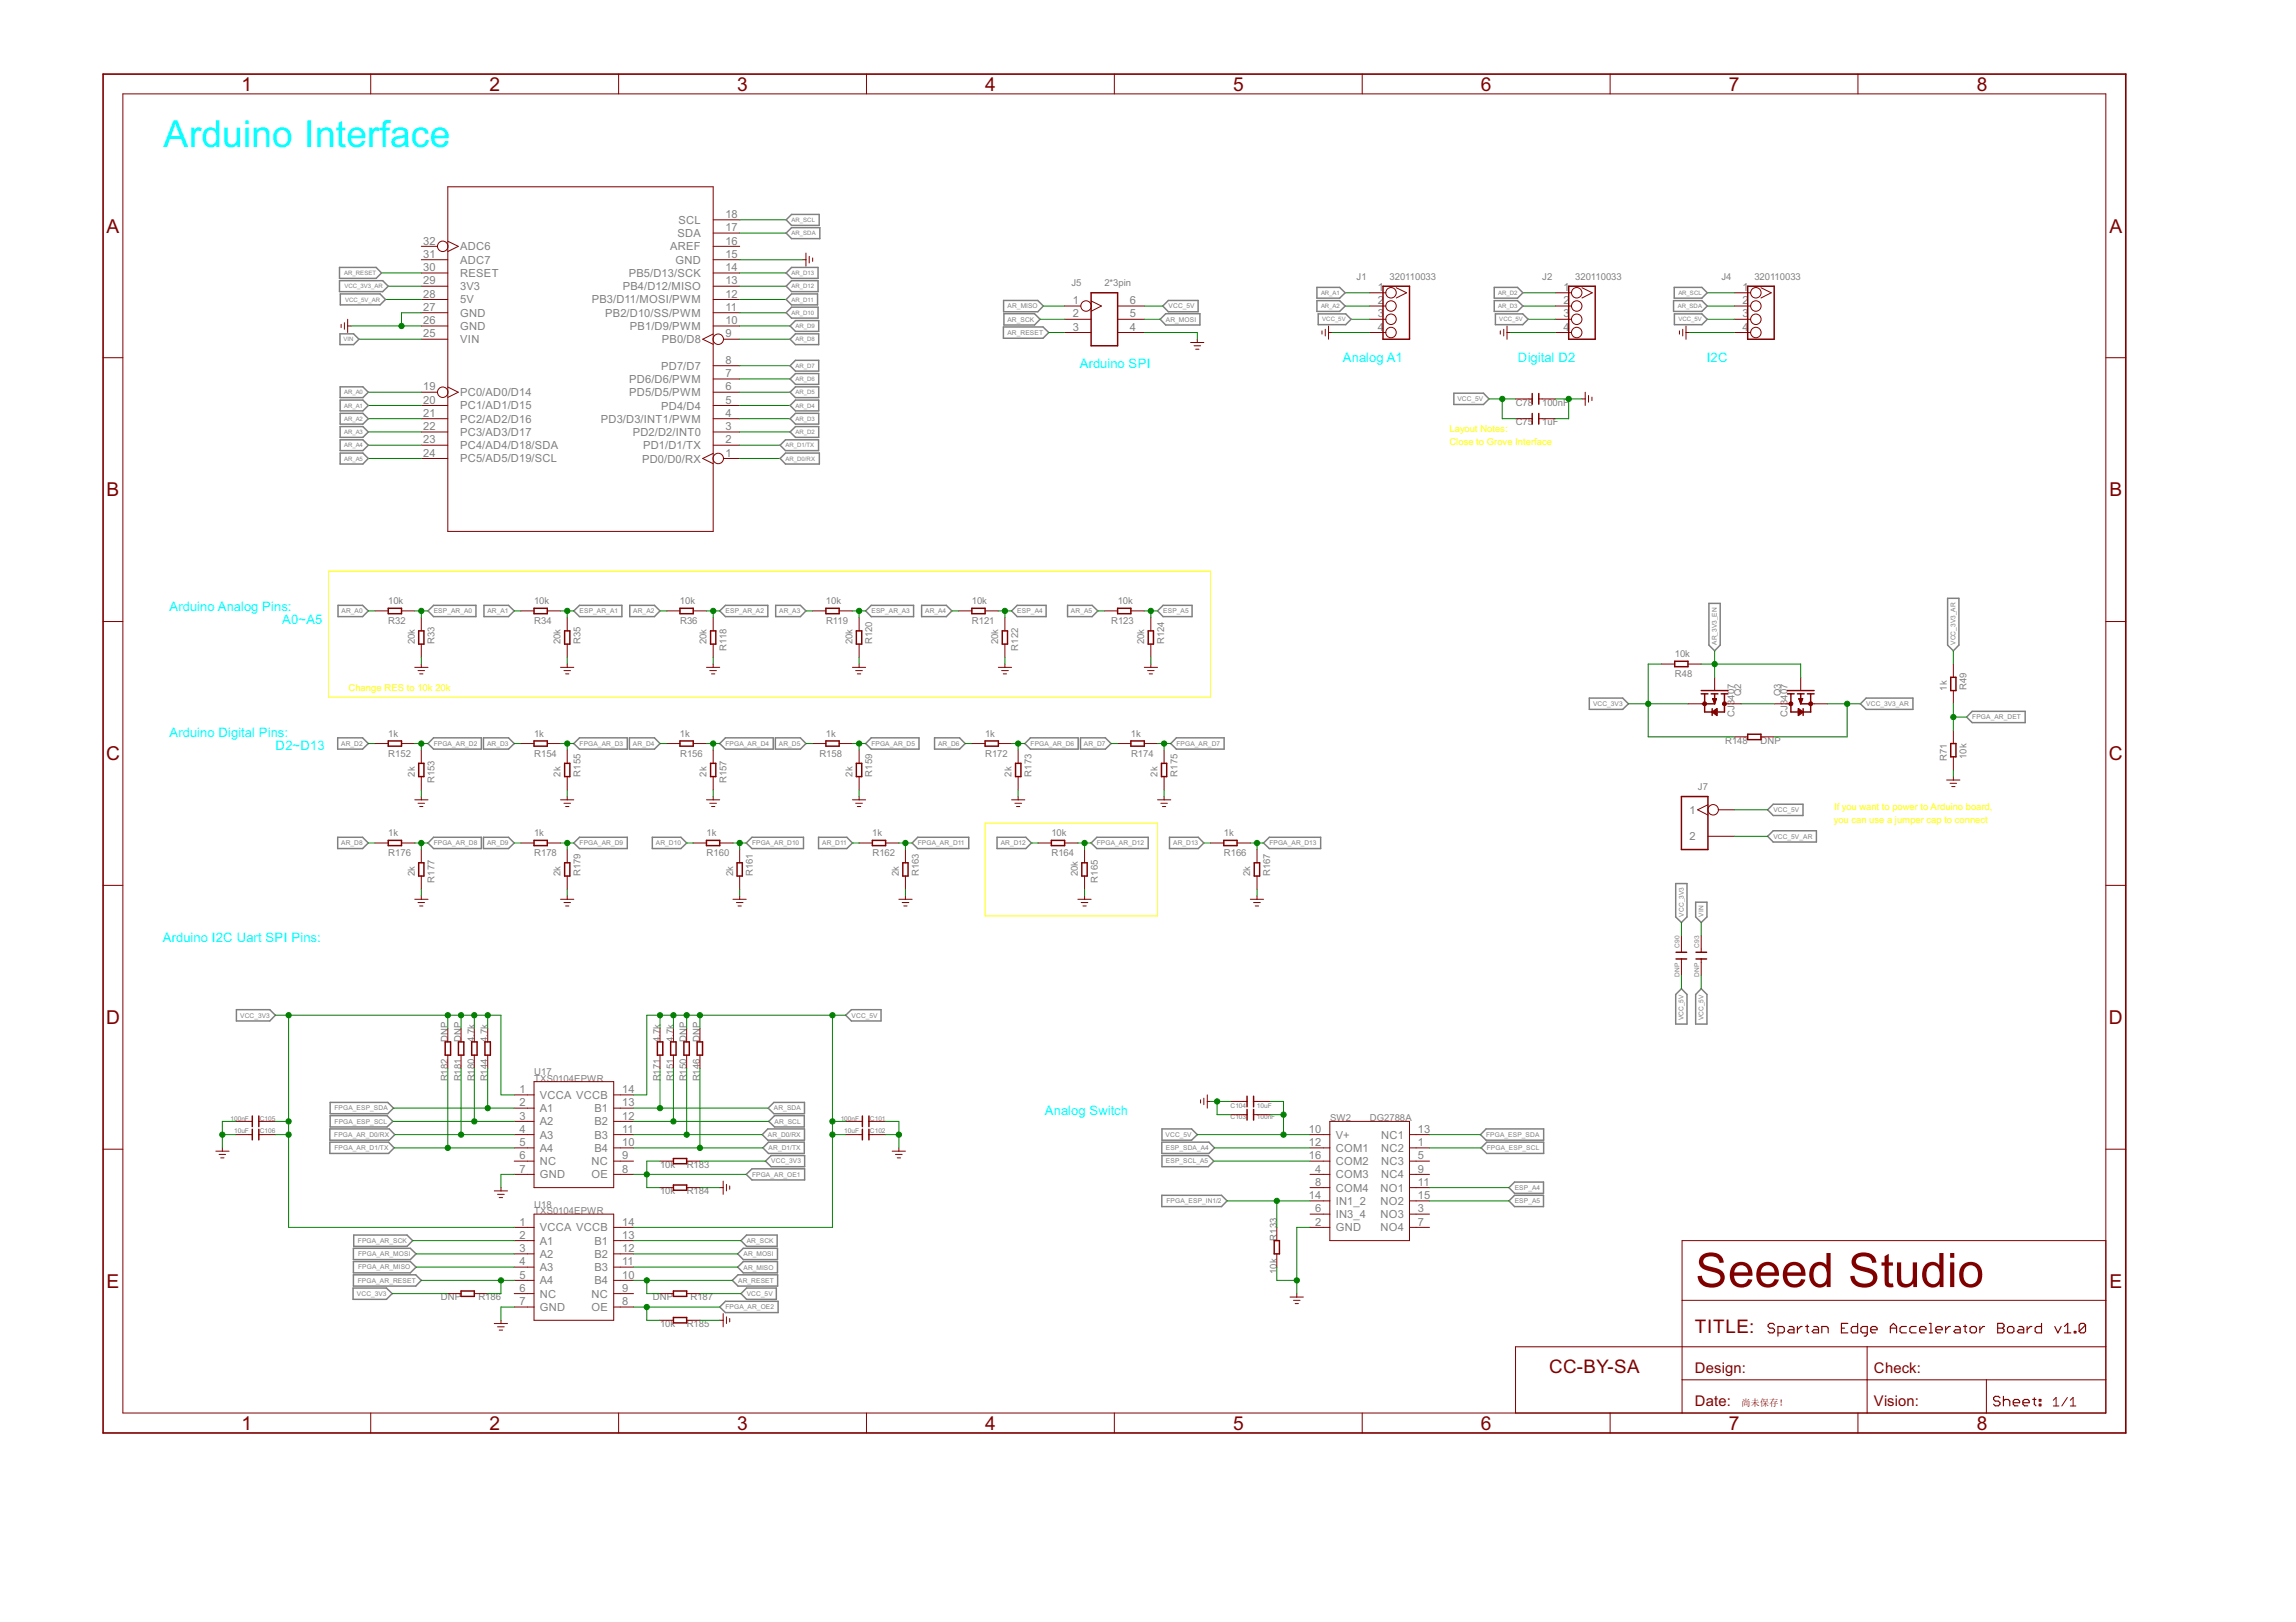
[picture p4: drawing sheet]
<svg xmlns="http://www.w3.org/2000/svg" width="297mm" height="210mm" viewBox="0 0 297 210" stroke-linecap="round" stroke-linejoin="round" font-family="sans-serif">
<defs><g id="words">
<text font-size="6.9" fill="#800000" x="219.4" y="166.6">Seeed Studio</text>
<text font-size="5.4" fill="#0ff" x="21.1" y="19">Arduino Interface</text>
<g font-size="2.8" fill="#800000">
<text x="31.3" y="11.7">1</text>
<text x="63.3" y="11.7">2</text>
<text x="95.4" y="11.7">3</text>
<text x="127.5" y="11.7">4</text>
<text x="159.5" y="11.7">5</text>
<text x="191.6" y="11.7">6</text>
<text x="223.7" y="11.7">7</text>
<text x="255.7" y="11.7">8</text>
<text x="13.8" y="30.1">A</text>
<text x="272.9" y="30.1">A</text>
<text x="13.8" y="64.2">B</text>
<text x="272.9" y="64.2">B</text>
<text x="13.7" y="98.4">C</text>
<text x="272.8" y="98.4">C</text>
<text x="13.7" y="132.5">D</text>
<text x="272.8" y="132.5">D</text>
<text x="13.8" y="166.7">E</text>
<text x="272.9" y="166.7">E</text>
<text x="31.3" y="185">1</text>
<text x="63.3" y="185">2</text>
<text x="95.4" y="185">3</text>
<text x="127.5" y="185">4</text>
<text x="159.5" y="185">5</text>
<text x="191.6" y="185">6</text>
<text x="223.7" y="185">7</text>
<text x="255.7" y="185">8</text>
</g>
<g font-size="2.7" fill="#800000">
<text x="219.3" y="172.6">TITLE:</text>
<text x="200.4" y="177.7">CC-BY-SA</text>
</g>
<g font-size="2.1" fill="#800000">
<text x="219.3" y="177.7">Design:</text>
<text x="242.4" y="177.7">Check:</text>
<text x="219.3" y="182">Date:</text>
<text x="242.4" y="182">Vision:</text>
</g>
<g font-size="1.9" fill="#0ff">
<text x="139.7" y="47.7">Arduino SPI</text>
<text x="173.7" y="46.8">Analog A1</text>
<text x="196.4" y="46.8">Digital D2</text>
<text x="220.8" y="46.8">I2C</text>
<text x="21.9" y="79.1">Arduino Analog Pins:</text>
<text x="36.5" y="80.8">A0~A5</text>
<text x="21.9" y="95.4">Arduino Digital Pins:</text>
<text x="35.7" y="97.1">D2~D13</text>
<text x="21.1" y="122">Arduino I2C Uart SPI Pins:</text>
<text x="135.2" y="144.3">Analog Switch</text>
</g>
<g font-size="1.6" fill="#808080">
<text x="87.8" y="29">SCL</text>
<text x="93.8" y="28.2">18</text>
<text x="93.8" y="29.9">17</text>
<text x="54.8" y="31.6">32</text>
<text x="54.8" y="33.4">31</text>
<text x="54.8" y="35.1">30</text>
<text x="59.5" y="32.4">ADC6</text>
<text x="59.5" y="34.1">ADC7</text>
<text x="59.5" y="35.8">RESET</text>
<text x="81.4" y="35.8">PB5/D13/SCK</text>
<text x="86.7" y="32.4">AREF</text>
<text x="87.4" y="34.1">GND</text>
<text x="87.6" y="30.7">SDA</text>
<text x="93.8" y="31.6">16</text>
<text x="93.8" y="33.4">15</text>
<text x="93.8" y="35.1">14</text>
<text x="54.8" y="36.8">29</text>
<text x="54.8" y="38.5">28</text>
<text x="54.8" y="41.9">26</text>
<text x="54.8" y="40.2">27</text>
<text x="59.5" y="37.5">3V3</text>
<text x="59.5" y="39.3">5V</text>
<text x="59.5" y="41">GND</text>
<text x="76.5" y="39.3">PB3/D11/MOSI/PWM</text>
<text x="78.3" y="41">PB2/D10/SS/PWM</text>
<text x="80.6" y="37.6">PB4/D12/MISO</text>
<text x="93.8" y="41.9">10</text>
<text x="93.8" y="40.2">11</text>
<text x="93.8" y="38.5">12</text>
<text x="93.8" y="36.8">13</text>
<text x="138.8" y="39.4">1</text>
<text x="138.8" y="41.1">2</text>
<text x="146.2" y="41.1">5</text>
<text x="146.2" y="39.4">6</text>
<text x="178.2" y="37.7">1</text>
<text x="178.2" y="39.4">2</text>
<text x="178.2" y="41.1">3</text>
<text x="202.3" y="37.7">1</text>
<text x="202.3" y="39.4">2</text>
<text x="202.3" y="41.1">3</text>
<text x="225.4" y="37.7">1</text>
<text x="225.4" y="39.4">2</text>
<text x="225.4" y="41.1">3</text>
<text x="54.8" y="43.7">25</text>
<text x="59.5" y="42.7">GND</text>
<text x="59.5" y="44.4">VIN</text>
<text x="81.5" y="42.7">PB1/D9/PWM</text>
<text x="85.5" y="47.8">PD7/D7</text>
<text x="85.6" y="44.4">PB0/D8</text>
<text x="93.8" y="43.7">9</text>
<text x="93.8" y="47.1">8</text>
<text x="138.8" y="42.8">3</text>
<text x="146.2" y="42.8">4</text>
<text x="178.2" y="42.8">4</text>
<text x="202.3" y="42.8">4</text>
<text x="225.4" y="42.8">4</text>
<text x="54.8" y="50.5">19</text>
<text x="54.8" y="52.2">20</text>
<text x="54.8" y="53.9">21</text>
<text x="59.5" y="51.3">PC0/AD0/D14</text>
<text x="59.5" y="53">PC1/AD1/D15</text>
<text x="81.4" y="51.3">PD5/D5/PWM</text>
<text x="81.4" y="49.6">PD6/D6/PWM</text>
<text x="85.5" y="53">PD4/D4</text>
<text x="93.8" y="53.9">4</text>
<text x="93.8" y="52.2">5</text>
<text x="93.8" y="50.5">6</text>
<text x="93.8" y="48.8">7</text>
<text x="54.8" y="55.7">22</text>
<text x="54.8" y="57.4">23</text>
<text x="54.8" y="59.1">24</text>
<text x="59.5" y="54.7">PC2/AD2/D16</text>
<text x="59.5" y="56.4">PC3/AD3/D17</text>
<text x="59.5" y="58.1">PC4/AD4/D18/SDA</text>
<text x="59.5" y="59.9">PC5/AD5/D19/SCL</text>
<text x="77.7" y="54.7">PD3/D3/INT1/PWM</text>
<text x="81.9" y="56.4">PD2/D2/INT0</text>
<text x="83.1" y="59.9">PD0/D0/RX</text>
<text x="83.2" y="58.1">PD1/D1/TX</text>
<text x="93.8" y="59.1">1</text>
<text x="93.8" y="57.4">2</text>
<text x="93.8" y="55.7">3</text>
<text x="218.6" y="105.3">1</text>
<text x="218.6" y="108.7">2</text>
<text x="67.2" y="141.4">1</text>
<text x="67.2" y="143.2">2</text>
<text x="69.8" y="142.2">VCCA VCCB</text>
<text x="69.8" y="143.9">A1</text>
<text x="76.9" y="143.9">B1</text>
<text x="80.5" y="143.2">13</text>
<text x="80.5" y="141.4">14</text>
<text x="67.2" y="144.9">3</text>
<text x="67.2" y="146.6">4</text>
<text x="67.2" y="148.3">5</text>
<text x="69.8" y="145.6">A2</text>
<text x="69.8" y="147.3">A3</text>
<text x="69.8" y="149.1">A4</text>
<text x="76.9" y="149.1">B4</text>
<text x="76.9" y="147.4">B3</text>
<text x="76.9" y="145.6">B2</text>
<text x="80.5" y="148.3">10</text>
<text x="80.5" y="146.6">11</text>
<text x="80.5" y="144.9">12</text>
<text x="169.3" y="146.6">10</text>
<text x="169.3" y="148.3">12</text>
<text x="172.8" y="147.3">V+</text>
<text x="172.8" y="149.1">COM1</text>
<text x="178.7" y="149.1">NC2</text>
<text x="178.7" y="147.4">NC1</text>
<text x="183.4" y="148.3">1</text>
<text x="183.4" y="146.6">13</text>
<text x="67.2" y="150">6</text>
<text x="67.2" y="151.7">7</text>
<text x="69.8" y="150.8">NC</text>
<text x="69.8" y="152.5">GND</text>
<text x="76.5" y="152.5">OE</text>
<text x="76.5" y="150.8">NC</text>
<text x="80.5" y="151.7">8</text>
<text x="80.5" y="150">9</text>
<text x="169.3" y="155.2">14</text>
<text x="169.3" y="150">16</text>
<text x="170.2" y="151.7">4</text>
<text x="170.2" y="153.5">8</text>
<text x="172.8" y="152.5">COM3</text>
<text x="172.8" y="154.2">COM4</text>
<text x="172.8" y="155.9">IN1_2</text>
<text x="172.8" y="150.8">COM2</text>
<text x="178.6" y="154.2">NO1</text>
<text x="178.6" y="155.9">NO2</text>
<text x="178.7" y="150.8">NC3</text>
<text x="178.7" y="152.5">NC4</text>
<text x="183.4" y="150">5</text>
<text x="183.4" y="151.7">9</text>
<text x="183.4" y="153.5">11</text>
<text x="183.4" y="155.2">15</text>
<text x="67.2" y="158.6">1</text>
<text x="67.2" y="160.3">2</text>
<text x="69.8" y="159.4">VCCA VCCB</text>
<text x="69.8" y="161.1">A1</text>
<text x="76.9" y="161.1">B1</text>
<text x="80.5" y="160.3">13</text>
<text x="80.5" y="158.6">14</text>
<text x="170.2" y="158.6">2</text>
<text x="170.2" y="156.9">6</text>
<text x="172.8" y="159.4">GND</text>
<text x="172.8" y="157.6">IN3_4</text>
<text x="178.6" y="157.6">NO3</text>
<text x="178.6" y="159.4">NO4</text>
<text x="183.4" y="156.9">3</text>
<text x="183.4" y="158.6">7</text>
<text x="67.2" y="162">3</text>
<text x="67.2" y="163.7">4</text>
<text x="67.2" y="165.5">5</text>
<text x="67.2" y="167.2">6</text>
<text x="69.8" y="162.8">A2</text>
<text x="69.8" y="164.5">A3</text>
<text x="69.8" y="166.2">A4</text>
<text x="69.8" y="167.9">NC</text>
<text x="76.5" y="167.9">NC</text>
<text x="76.9" y="166.2">B4</text>
<text x="76.9" y="164.5">B3</text>
<text x="76.9" y="162.8">B2</text>
<text x="80.5" y="167.2">9</text>
<text x="80.5" y="165.5">10</text>
<text x="80.5" y="163.7">11</text>
<text x="80.5" y="162">12</text>
<text x="67.2" y="168.9">7</text>
<text x="69.8" y="169.6">GND</text>
<text x="76.5" y="169.7">OE</text>
<text x="80.5" y="168.9">8</text>
</g>
<g font-size="1.4" fill="#808080">
<text x="138.6" y="37">J5</text>
<text x="142.9" y="37">2*3pin</text>
<text x="175.5" y="36.2">J1</text>
<text x="179.8" y="36.2">320110033</text>
<text x="199.5" y="36.2">J2</text>
<text x="203.8" y="36.2">320110033</text>
<text x="222.7" y="36.2">J4</text>
<text x="227" y="36.2">320110033</text>
<text x="196.1" y="52.5">C78</text>
<text x="199.5" y="52.5">100nF</text>
<text x="196.1" y="55.1">C75</text>
<text x="199.5" y="55.1">1uF</text>
<text x="50.2" y="78.2">10k</text>
<text x="50.2" y="80.8">R32</text>
<text x="53.7" y="83.4" transform="rotate(-90 53.7 83.4)">20k</text>
<text x="56.2" y="83.3" transform="rotate(-90 56.2 83.3)">R33</text>
<text x="69.1" y="78.2">10k</text>
<text x="69.1" y="80.8">R34</text>
<text x="72.5" y="83.4" transform="rotate(-90 72.5 83.4)">20k</text>
<text x="75.1" y="83.3" transform="rotate(-90 75.1 83.3)">R35</text>
<text x="88" y="78.2">10k</text>
<text x="88" y="80.8">R36</text>
<text x="91.4" y="83.4" transform="rotate(-90 91.4 83.4)">20k</text>
<text x="106.8" y="78.2">10k</text>
<text x="106.9" y="80.8">R119</text>
<text x="110.3" y="83.4" transform="rotate(-90 110.3 83.4)">20k</text>
<text x="112.9" y="83.3" transform="rotate(-90 112.9 83.3)">R120</text>
<text x="125.7" y="78.2">10k</text>
<text x="125.7" y="80.8">R121</text>
<text x="129.2" y="83.4" transform="rotate(-90 129.2 83.4)">20k</text>
<text x="143.8" y="80.8">R123</text>
<text x="144.6" y="78.2">10k</text>
<text x="148" y="83.4" transform="rotate(-90 148 83.4)">20k</text>
<text x="150.6" y="83.3" transform="rotate(-90 150.6 83.3)">R124</text>
<text x="94" y="84.2" transform="rotate(-90 94 84.2)">R118</text>
<text x="131.7" y="84.2" transform="rotate(-90 131.7 84.2)">R122</text>
<text x="216.7" y="85.1">10k</text>
<text x="216.7" y="87.6">R48</text>
<text x="231.3" y="89.2" transform="rotate(-90 231.3 89.2)">7</text>
<text x="251.8" y="89.4" transform="rotate(-90 251.8 89.4)">1k</text>
<text x="254.4" y="89.3" transform="rotate(-90 254.4 89.3)">R49</text>
<text x="50.2" y="95.4">1k</text>
<text x="69.1" y="95.4">1k</text>
<text x="88" y="95.4">1k</text>
<text x="106.8" y="95.4">1k</text>
<text x="127.4" y="95.4">1k</text>
<text x="146.3" y="95.4">1k</text>
<text x="224.4" y="92.8" transform="rotate(-90 224.4 92.8)">CJ3407</text>
<text x="225.3" y="90.1" transform="rotate(-90 225.3 90.1)">Q2</text>
<text x="230.4" y="90.1" transform="rotate(-90 230.4 90.1)">Q3</text>
<text x="231.3" y="92.8" transform="rotate(-90 231.3 92.8)">CJ340</text>
<text x="50.2" y="97.9">R152</text>
<text x="53.7" y="100.5" transform="rotate(-90 53.7 100.5)">2k</text>
<text x="56.2" y="101.3" transform="rotate(-90 56.2 101.3)">R153</text>
<text x="69.1" y="97.9">R154</text>
<text x="72.5" y="100.5" transform="rotate(-90 72.5 100.5)">2k</text>
<text x="75.1" y="100.5" transform="rotate(-90 75.1 100.5)">R155</text>
<text x="88" y="97.9">R156</text>
<text x="91.4" y="100.5" transform="rotate(-90 91.4 100.5)">2k</text>
<text x="94" y="101.3" transform="rotate(-90 94 101.3)">R157</text>
<text x="106" y="97.9">R158</text>
<text x="110.3" y="100.5" transform="rotate(-90 110.3 100.5)">2k</text>
<text x="112.9" y="100.5" transform="rotate(-90 112.9 100.5)">R159</text>
<text x="127.5" y="97.9">R172</text>
<text x="130.9" y="100.5" transform="rotate(-90 130.9 100.5)">2k</text>
<text x="133.4" y="100.5" transform="rotate(-90 133.4 100.5)">R173</text>
<text x="146.3" y="97.9">R174</text>
<text x="149.7" y="100.5" transform="rotate(-90 149.7 100.5)">2k</text>
<text x="152.3" y="100.5" transform="rotate(-90 152.3 100.5)">R175</text>
<text x="223.2" y="96.2">R148</text>
<text x="227.8" y="96.2">DNP</text>
<text x="251.9" y="98.5" transform="rotate(-90 251.9 98.5)">R71</text>
<text x="254.4" y="98.2" transform="rotate(-90 254.4 98.2)">10k</text>
<text x="219.6" y="102.2">J7</text>
<text x="50.2" y="108.2">1k</text>
<text x="50.2" y="110.8">R176</text>
<text x="53.7" y="113.4" transform="rotate(-90 53.7 113.4)">2k</text>
<text x="69.1" y="108.2">1k</text>
<text x="69.1" y="110.8">R178</text>
<text x="72.5" y="113.4" transform="rotate(-90 72.5 113.4)">2k</text>
<text x="75.1" y="113.4" transform="rotate(-90 75.1 113.4)">R179</text>
<text x="91.4" y="108.2">1k</text>
<text x="91.4" y="110.8">R160</text>
<text x="94.8" y="113.4" transform="rotate(-90 94.8 113.4)">2k</text>
<text x="97.4" y="113.4" transform="rotate(-90 97.4 113.4)">R161</text>
<text x="112.9" y="108.2">1k</text>
<text x="112.9" y="110.8">R162</text>
<text x="116.3" y="113.4" transform="rotate(-90 116.3 113.4)">2k</text>
<text x="118.9" y="113.4" transform="rotate(-90 118.9 113.4)">R163</text>
<text x="136" y="108.2">10k</text>
<text x="136" y="110.8">R164</text>
<text x="139.4" y="113.4" transform="rotate(-90 139.4 113.4)">20k</text>
<text x="158.3" y="108.2">1k</text>
<text x="158.3" y="110.8">R166</text>
<text x="161.8" y="113.4" transform="rotate(-90 161.8 113.4)">2k</text>
<text x="164.3" y="113.4" transform="rotate(-90 164.3 113.4)">R167</text>
<text x="56.2" y="114.2" transform="rotate(-90 56.2 114.2)">R177</text>
<text x="142" y="114.2" transform="rotate(-90 142 114.2)">R165</text>
<text x="57.9" y="134.8" transform="rotate(-90 57.9 134.8)">DNP</text>
<text x="59.7" y="134.8" transform="rotate(-90 59.7 134.8)">DNP</text>
<text x="61.4" y="134.8" transform="rotate(-90 61.4 134.8)">4.7k</text>
<text x="63.1" y="134.8" transform="rotate(-90 63.1 134.8)">4.7k</text>
<text x="85.4" y="134.8" transform="rotate(-90 85.4 134.8)">4.7k</text>
<text x="87.1" y="134.8" transform="rotate(-90 87.1 134.8)">4.7k</text>
<text x="88.8" y="134.8" transform="rotate(-90 88.8 134.8)">DNP</text>
<text x="90.5" y="134.8" transform="rotate(-90 90.5 134.8)">DNP</text>
<text x="57.9" y="139.9" transform="rotate(-90 57.9 139.9)">R182</text>
<text x="59.7" y="139.9" transform="rotate(-90 59.7 139.9)">R181</text>
<text x="61.4" y="139.9" transform="rotate(-90 61.4 139.9)">R180</text>
<text x="63.1" y="139.9" transform="rotate(-90 63.1 139.9)">R144</text>
<text x="69.1" y="140">TXS0104EPWR</text>
<text x="69.1" y="139.1">U17</text>
<text x="85.4" y="139.9" transform="rotate(-90 85.4 139.9)">R171</text>
<text x="87.1" y="139.9" transform="rotate(-90 87.1 139.9)">R151</text>
<text x="88.8" y="139.9" transform="rotate(-90 88.8 139.9)">R150</text>
<text x="90.5" y="139.9" transform="rotate(-90 90.5 139.9)">R146</text>
<text x="172.1" y="145.1">SW2</text>
<text x="177.2" y="145.1">DG2788A</text>
<text x="85.4" y="151.1">10k</text>
<text x="85.4" y="154.6">10k</text>
<text x="88.8" y="151.1">R183</text>
<text x="88.8" y="154.6">R184</text>
<text x="69.1" y="157.1">TXS0104EPWR</text>
<text x="69.1" y="156.3">U18</text>
<text x="165.2" y="160.5" transform="rotate(-90 165.2 160.5)">R133</text>
<text x="165.2" y="164.8" transform="rotate(-90 165.2 164.8)">10k</text>
<text x="57" y="168.3">DNP</text>
<text x="61.9" y="168.3">R186</text>
<text x="84.5" y="168.3">DNP</text>
<text x="85.4" y="171.7">10k</text>
<text x="88.8" y="171.7">R185</text>
<text x="89.3" y="168.3">R187</text>
</g>
<g font-size="1.4" fill="#ff0">
<text x="187.5" y="57.6">Close to Grove Interface</text>
<text x="187.5" y="55.9">Layout Notes:</text>
<text x="45.1" y="89.4">Change RES to 10k 20k</text>
<text x="237.3" y="106.5">you can use a jumper cap to connect</text>
<text x="237.3" y="104.8">If you want to power to Arduino board,</text>
</g>
<text font-size="1.2" fill="#800000" x="225.2" y="182">尚未保存！</text>
<g font-size="1" fill="#808080">
<text x="130.3" y="41.6">AR_SCK</text>
<text x="130.4" y="39.9">AR_MISO</text>
<text x="150.8" y="41.6">AR_MOSI</text>
<text x="151.2" y="39.9">VCC_5V</text>
<text x="130.3" y="43.3">AR_RESET</text>
<text x="188.5" y="51.9">VCC_5V</text>
<text x="44.2" y="79.4">AR_A0</text>
<text x="56.1" y="79.4">ESP_AR_A0</text>
<text x="63.1" y="79.4">AR_A1</text>
<text x="75" y="79.4">ESP_AR_A1</text>
<text x="81.9" y="79.4">AR_A2</text>
<text x="93.9" y="79.4">ESP_AR_A2</text>
<text x="100.8" y="79.4">AR_A3</text>
<text x="112.7" y="79.4">ESP_AR_A3</text>
<text x="119.7" y="79.4">AR_A4</text>
<text x="131.6" y="79.4">ESP_A4</text>
<text x="138.6" y="79.4">AR_A5</text>
<text x="150.5" y="79.4">ESP_A5</text>
<text x="222.1" y="83.5" transform="rotate(-90 222.1 83.5)">AR_3V3_EN</text>
<text x="253" y="83.5" transform="rotate(-90 253 83.5)">VCC_3V3_AR</text>
<text x="206.1" y="91.4">VCC_3V3</text>
<text x="241.4" y="91.4">VCC_3V3_AR</text>
<text x="255.2" y="93.1">FPGA_AR_DET</text>
<text x="44.1" y="96.5">AR_D2</text>
<text x="56.1" y="96.5">FPGA_AR_D2</text>
<text x="63" y="96.5">AR_D3</text>
<text x="75" y="96.5">FPGA_AR_D3</text>
<text x="81.9" y="96.5">AR_D4</text>
<text x="93.9" y="96.5">FPGA_AR_D4</text>
<text x="100.8" y="96.5">AR_D5</text>
<text x="112.7" y="96.5">FPGA_AR_D5</text>
<text x="121.4" y="96.5">AR_D6</text>
<text x="133.3" y="96.5">FPGA_AR_D6</text>
<text x="140.2" y="96.5">AR_D7</text>
<text x="152.2" y="96.5">FPGA_AR_D7</text>
<text x="229.4" y="105.1">VCC_5V</text>
<text x="44.1" y="109.4">AR_D8</text>
<text x="56.1" y="109.4">FPGA_AR_D8</text>
<text x="63" y="109.4">AR_D9</text>
<text x="75" y="109.4">FPGA_AR_D9</text>
<text x="84.9" y="109.4">AR_D10</text>
<text x="97.3" y="109.4">FPGA_AR_D10</text>
<text x="106.4" y="109.4">AR_D11</text>
<text x="118.7" y="109.4">FPGA_AR_D11</text>
<text x="129.5" y="109.4">AR_D12</text>
<text x="141.9" y="109.4">FPGA_AR_D12</text>
<text x="151.8" y="109.4">AR_D13</text>
<text x="164.2" y="109.4">FPGA_AR_D13</text>
<text x="229.4" y="108.5">VCC_5V_AR</text>
<text x="217.8" y="118.6" transform="rotate(-90 217.8 118.6)">VCC_3V3</text>
<text x="220.4" y="118.6" transform="rotate(-90 220.4 118.6)">VIN</text>
<text x="217.3" y="122.6" transform="rotate(-90 217.3 122.6)">C90</text>
<text x="219.8" y="122.6" transform="rotate(-90 219.8 122.6)">C93</text>
<text x="31.1" y="131.7">VCC_3V3</text>
<text x="110.2" y="131.7">VCC_5V</text>
<text x="217.3" y="126.4" transform="rotate(-90 217.3 126.4)">DNP</text>
<text x="219.8" y="126.4" transform="rotate(-90 219.8 126.4)">DNP</text>
<text x="217.8" y="132.1" transform="rotate(-90 217.8 132.1)">VCC_5V</text>
<text x="220.4" y="132.1" transform="rotate(-90 220.4 132.1)">VCC_5V</text>
<text x="43.3" y="143.7">FPGA_ESP_SDA</text>
<text x="100.1" y="143.7">AR_SDA</text>
<text x="159.2" y="143.4">C104</text>
<text x="162.6" y="143.4">10uF</text>
<text x="29.8" y="145.1">100nF</text>
<text x="30.3" y="146.6">10uF</text>
<text x="33.6" y="145.1">C105</text>
<text x="33.6" y="146.6">C106</text>
<text x="43.2" y="147.1">FPGA_AR_D0/RX</text>
<text x="43.3" y="148.8">FPGA_AR_D1/TX</text>
<text x="43.3" y="145.4">FPGA_ESP_SCL</text>
<text x="99.4" y="147.1">AR_D0/RX</text>
<text x="99.4" y="148.8">AR_D1/TX</text>
<text x="100.2" y="145.4">AR_SCL</text>
<text x="108.8" y="145.1">100nF</text>
<text x="109.2" y="146.6">10uF</text>
<text x="112.6" y="145.1">C101</text>
<text x="112.6" y="146.6">C102</text>
<text x="150.8" y="147.1">VCC_5V</text>
<text x="150.8" y="148.8">ESP_SDA_A4</text>
<text x="159.2" y="144.8">C103</text>
<text x="162.6" y="144.8">100nF</text>
<text x="192.3" y="147.1">FPGA_ESP_SDA</text>
<text x="192.4" y="148.8">FPGA_ESP_SCL</text>
<text x="97.3" y="152.3">FPGA_AR_OE1</text>
<text x="99.8" y="150.6">VCC_3V3</text>
<text x="150.8" y="150.6">ESP_SCL_A5</text>
<text x="150.9" y="155.7">FPGA_ESP_IN1/2</text>
<text x="196" y="154">ESP_A4</text>
<text x="196" y="155.7">ESP_A5</text>
<text x="46.3" y="160.8">FPGA_AR_SCK</text>
<text x="96.6" y="160.9">AR_SCK</text>
<text x="46.2" y="167.7">VCC_3V3</text>
<text x="46.3" y="166">FPGA_AR_RESET</text>
<text x="46.3" y="162.6">FPGA_AR_MOSI</text>
<text x="46.3" y="164.3">FPGA_AR_MISO</text>
<text x="95.5" y="166">AR_RESET</text>
<text x="96.2" y="164.3">AR_MISO</text>
<text x="96.2" y="162.6">AR_MOSI</text>
<text x="96.6" y="167.7">VCC_5V</text>
<text x="93.9" y="169.4">FPGA_AR_OE2</text>
</g>
<g font-size=".9" fill="#808080">
<text x="102.4" y="28.7">AR_SCL</text>
<text x="44.5" y="35.6">AR_RESET</text>
<text x="102.4" y="30.4">AR_SDA</text>
<text x="102.4" y="35.6">AR_D13</text>
<text x="44.6" y="37.3">VCC_3V3_AR</text>
<text x="44.6" y="39">VCC_5V_AR</text>
<text x="102.4" y="37.3">AR_D12</text>
<text x="102.4" y="39">AR_D11</text>
<text x="102.4" y="40.7">AR_D10</text>
<text x="170.9" y="38.2">AR_A1</text>
<text x="170.9" y="39.9">AR_A2</text>
<text x="171.1" y="41.6">VCC_5V</text>
<text x="193.8" y="38.2">AR_D2</text>
<text x="193.8" y="39.9">AR_D3</text>
<text x="194" y="41.6">VCC_5V</text>
<text x="217.1" y="39.9">AR_SDA</text>
<text x="217.1" y="41.6">VCC_5V</text>
<text x="217.1" y="38.2">AR_SCL</text>
<text x="44.4" y="44.2">VIN</text>
<text x="102.9" y="47.6">AR_D7</text>
<text x="102.9" y="42.5">AR_D9</text>
<text x="102.9" y="44.2">AR_D8</text>
<text x="44.5" y="51">AR_A0</text>
<text x="44.5" y="52.7">AR_A1</text>
<text x="102.9" y="52.7">AR_D4</text>
<text x="102.9" y="51">AR_D5</text>
<text x="102.9" y="49.3">AR_D6</text>
<text x="44.5" y="59.6">AR_A5</text>
<text x="44.5" y="57.9">AR_A4</text>
<text x="44.5" y="54.5">AR_A2</text>
<text x="44.5" y="56.2">AR_A3</text>
<text x="101.6" y="59.6">AR_D0/RX</text>
<text x="101.6" y="57.9">AR_D1/TX</text>
<text x="102.9" y="56.2">AR_D2</text>
<text x="102.9" y="54.5">AR_D3</text>
</g>
</g></defs>
<path d="M42.5 73.9h114.1v16.3h-114.1zM127.4 106.5h22.4v12h-22.4z" fill="none" stroke="#ff0" stroke-width=".13"/>
<g fill="none" stroke="#808080" stroke-width=".19">
<path d="M43.9 34.6h4.8l.7 .7-.7 .7h-4.8zM43.9 36.3h5.6l.7 .7-.7 .7h-5.6zM44 38h5.2l.7 .8-.7 .7h-5.2zM101.7 28.4l.7-.7h3.6v1.5h-3.6zM101.7 30.2l.7-.7h3.7v1.4h-3.7zM102.4 34.6h3.4v1.4h-3.4l-.7-.7zM102.4 36.3h3.4v1.4h-3.4l-.7-.7zM102.4 39.8h3.4v1.4h-3.4l-.7-.7zM102.4 38h3.4v1.5h-3.4l-.7-.7zM129.8 38.9h4.5l.7 .7-.7 .7h-4.5zM150.4 39.6l.8-.7h3.8v1.4h-3.8zM170.4 37.2h2.9l.7 .7-.7 .7h-2.9z"/>
<path d="M170.4 38.9h2.9l.7 .7-.7 .7h-2.9zM193.3 37.2h3l.7 .7-.7 .7h-3zM193.3 38.9h3l.7 .7-.7 .7h-3zM216.5 38.9h3.7l.7 .7-.7 .7h-3.7zM216.6 37.2h3.6l.7 .7-.7 .7h-3.6zM44 43.2h1.7l.7 .7-.7 .7h-1.7zM44 58.6h2.9l.7 .7-.7 .7h-2.9zM44 56.9h2.9l.7 .7-.7 .7h-2.9zM44 55.2h2.9l.7 .7-.7 .7h-2.9zM44 53.5h2.9l.7 .7-.7 .7h-2.9zM44 51.8h2.9l.7 .7-.7 .7h-2.9zM44 50.1h2.9l.7 .7-.7 .7h-2.9z"/>
<path d="M100.9 57.6l.7-.7h4.3v1.4h-4.3zM100.9 59.3l.7-.7h4.4v1.4h-4.4zM102.2 55.9l.7-.7h3v1.4h-3zM102.2 42.2l.7-.7h3v1.4h-3zM102.2 43.9l.7-.7h3v1.4h-3zM102.2 47.3l.7-.7h3v1.4h-3zM102.2 49l.7-.7h3v1.4h-3zM102.2 50.8l.7-.7h3v1.4h-3zM102.2 52.5l.7-.7h3v1.4h-3zM102.2 54.2l.7-.7h3v1.4h-3zM129.8 42.3h5.1l.8 .7-.8 .8h-5.1zM129.9 40.6h3.9l.8 .7-.8 .8h-3.9z"/>
<path d="M150.1 41.3l.7-.7h4.4v1.5h-4.4zM170.5 40.6h3.6l.7 .7-.7 .7h-3.6zM188.1 50.9h3.8l.7 .7-.7 .7h-3.8zM193.5 40.6h3.5l.7 .7-.7 .7h-3.5zM216.6 40.6h3.6l.7 .7-.7 .7h-3.6zM43.7 78.3h3.2l.7 .8-.7 .7h-3.2zM55.4 79.1l.7-.8h5.5v1.5h-5.5zM62.6 78.3h3.2l.7 .8-.7 .7h-3.2zM74.2 79.1l.8-.8h5.5v1.5h-5.5zM81.5 78.3h3.2l.7 .8-.7 .7h-3.2zM93.1 79.1l.8-.8h5.4v1.5h-5.4zM100.4 78.3h3.1l.8 .8-.8 .7h-3.1z"/>
<path d="M112.7 78.3h5.5v1.5h-5.5l-.7-.7zM119.2 78.3h3.2l.7 .8-.7 .7h-3.2zM131.6 78.3h3.7v1.5h-3.7l-.7-.7zM138.1 78.3h3.2l.7 .8-.7 .7h-3.2zM149.8 79.1l.7-.8h3.7v1.5h-3.7zM221.1 78.1h1.4v5.4l-.7 .7-.7-.7zM252 77.4h1.4v6.1l-.7 .7-.7-.7zM43.7 95.5h3.2l.7 .7-.7 .7h-3.2zM56.1 95.5h6.2v1.4h-6.2l-.7-.7zM62.5 95.5h3.3l.7 .7-.7 .7h-3.3zM74.2 96.2l.8-.7h6.2v1.4h-6.2zM81.4 95.5h3.3l.7 .7-.7 .7h-3.3z"/>
<path d="M93.1 96.2l.8-.7h6.1v1.4h-6.1zM100.3 95.5h3.2l.8 .7-.8 .7h-3.2zM112.7 95.5h6.2v1.4h-6.2l-.7-.7zM120.9 95.5h3.2l.8 .7-.8 .7h-3.2zM133.3 95.5h6.2v1.4h-6.2l-.7-.7zM139.8 95.5h3.2l.7 .7-.7 .7h-3.2zM152.2 95.5h6.2v1.4h-6.2l-.7-.7zM205.6 90.3h4.3l.8 .8-.8 .7h-4.3zM241.4 90.3h6.1v1.5h-6.1l-.7-.7zM255.1 92.1h6.9v1.4h-6.9l-.7-.7zM43.7 108.4h3.2l.7 .7-.7 .7h-3.2zM56.1 108.4h6.2v1.4h-6.2l-.7-.7z"/>
<path d="M62.5 108.4h3.3l.7 .7-.7 .7h-3.3zM75 108.4h6.2v1.4h-6.2l-.8-.7zM84.4 108.4h3.7l.7 .7-.7 .7h-3.7zM97.3 108.4h6.6v1.4h-6.6l-.8-.7zM105.9 108.4h3.7l.7 .7-.7 .7h-3.7zM118.7 108.4h6.6v1.4h-6.6l-.7-.7zM129 108.4h3.7l.7 .7-.7 .7h-3.7zM141.9 108.4h6.6v1.4h-6.6l-.7-.7zM151.3 108.4h3.7l.7 .7-.7 .7h-3.7zM163.5 109.1l.7-.7h6.7v1.4h-6.7zM216.8 114.3h1.4v4.4l-.7 .7-.7-.7zM219.4 116.8h1.4v1.9l-.7 .7-.7-.7z"/>
<path d="M228.7 108.2l.7-.7h5.6v1.5h-5.6zM228.7 104.8l.7-.7h3.9v1.4h-3.9zM30.6 130.7h4.3l.7 .7-.7 .7h-4.3zM109.4 131.4l.8-.7h3.8v1.4h-3.8zM217.5 128l.7 .7v3.8h-1.4v-3.8zM220.1 128l.7 .7v3.8h-1.4v-3.8zM42.7 146.1h7.7l.7 .7-.7 .8h-7.7zM42.7 147.8h7.6l.7 .7-.7 .8h-7.6zM42.7 144.4h7.4l.7 .7-.7 .7h-7.4zM42.7 142.7h7.5l.7 .7-.7 .7h-7.5zM45.8 159.8h6.9l.7 .7-.7 .8h-6.9zM96.5 152l.8-.7h6.8v1.4h-6.8z"/>
<path d="M99 150.3l.8-.8h4.3v1.5h-4.3zM99.3 146.1h4.8v1.5h-4.8l-.7-.8zM99.4 147.8h4.7v1.5h-4.7l-.7-.8zM99.5 145.1l.7-.7h3.9v1.4h-3.9zM100.1 142.7h4v1.4h-4l-.7-.7zM150.3 147.8h6.1l.7 .7-.7 .8h-6.1zM150.3 154.7h7.7l.7 .7-.7 .7h-7.7zM150.3 149.5h6l.7 .8-.7 .7h-6zM150.3 146.1h3.9l.7 .7-.7 .8h-3.9zM192.3 146.1h7.4v1.5h-7.4l-.8-.8zM192.3 147.8h7.4v1.5h-7.4l-.7-.8zM195.2 153.7l.7-.7h3.8v1.4h-3.8z"/>
<path d="M195.2 155.4l.7-.7h3.8v1.4h-3.8zM45.7 166.7h4.3l.7 .7-.7 .7h-4.3zM45.7 165h8.1l.7 .7-.7 .7h-8.1zM45.7 163.3h7.4l.7 .7-.7 .7h-7.4zM45.7 161.5h7.4l.7 .8-.7 .7h-7.4zM93.1 169.1l.8-.7h6.8v1.5h-6.8zM94.7 165.7l.8-.7h5.1v1.4h-5.1zM95.4 164l.8-.7h4.4v1.4h-4.4zM95.4 162.3l.8-.8h4.4v1.5h-4.4zM95.9 167.4l.7-.7h3.8v1.4h-3.8zM95.9 160.5l.7-.7h3.9v1.5h-3.9z"/>
</g>
<g fill="none" stroke="#800000" stroke-width=".13">
<path d="M15.9 12.1h256.5v170.8h-256.5zM48 9.6v2.5M80 9.6v2.5M112.1 9.6v2.5M144.2 9.6v2.5M176.2 9.6v2.5M208.3 9.6v2.5M240.4 9.6v2.5M54.5 37h3.4M54.5 38.8h3.4M54.5 31.9h2.1M54.5 33.6h3.4"/>
<path d="M54.5 35.3h3.4M57.9 24.2h34.4v44.6h-34.4zM57.9 31.2l1.4 .7-1.4 .7M92.3 37h3.4M92.3 38.8h3.4M92.3 31.9h3.4M92.3 33.6h3.4M92.3 35.3h3.4M92.3 28.4h3.4M92.3 30.2h3.4M103.8 33.6h.5M104.3 32.7v1.8"/>
<path d="M104.7 33.2v.8M105.1 33.4v.4M137.7 39.6h2.1M141.2 38.9l1.3 .7-1.3 .7M144.6 39.6h3.4M177.2 37.9h2.1M177.2 39.6h2.1M180.6 37.2l1.4 .7-1.4 .7M201.2 37.9h2.1M201.2 39.6h2.1M204.7 37.2l1.3 .7-1.3 .7M224.4 37.9h2.1"/>
<path d="M224.4 39.6h2.1M227.8 37.2l1.4 .7-1.4 .7M13.3 46.3h2.6M44.1 42v.4M44.6 41.8v.8M45 42.2h.4M45 41.3v1.7M54.5 42.2h3.4M54.5 40.5h3.4M54.5 43.9h3.4M54.5 50.8h2.1M54.5 52.5h3.4"/>
<path d="M54.5 54.2h3.4M54.5 55.9h3.4M54.5 57.6h3.4M54.5 59.3h3.4M57.9 50.1l1.4 .7-1.4 .6M92.3 42.2h3.4M92.3 40.5h3.4M92.3 43.2l-1.4 .7 1.4 .7M92.3 50.8h3.4M92.3 52.5h3.4M92.3 54.2h3.4M92.3 55.9h3.4"/>
<path d="M92.3 57.6h3.4M92.3 58.7l-1.4 .6 1.4 .7M92.3 49h3.4M92.3 47.3h3.4M93.6 43.9h2.1M93.6 59.3h2.1M137.7 41.3h3.5M137.7 43h3.5M144.6 41.3h3.4M144.6 43h3.4M154 44.3h1.7M154.5 44.7h.8"/>
<path d="M154.7 45.2h.4M154.9 43.9v.4M171 42.8v.4M171.4 42.6v.9M171.9 43h.4M171.9 42.2v1.7M177.2 41.3h2.1M177.2 43h2.1M194.1 42.8v.4M194.5 42.6v.9M195 43h.4M195 42.2v1.7"/>
<path d="M196.1 54.2h2.1M196.1 51.6h2.1M199.1 54.2h2.1M199.1 51.6h2.1M201.2 41.3h2.1M201.2 43h2.1M204.7 51.6h.4M205.1 50.8v1.7M205.5 51.2v.8M206 51.4v.4M217.3 42.8v.4M217.7 42.6v.9"/>
<path d="M218.1 43h.4M218.1 42.2v1.7M224.4 41.3h2.1M224.4 43h2.1M272.4 46.3h2.6M48.5 79.1h1.7M51.9 79.1h1.8M54.5 79.9v1.7M67.4 79.1h1.7M70.8 79.1h1.7M73.4 79.9v1.7M86.3 79.1h1.7"/>
<path d="M89.7 79.1h1.7M92.3 79.9v1.7M105.1 79.1h1.7M108.6 79.1h1.7M111.1 79.9v1.7M124 79.1h1.7M127.4 79.1h1.8M130 79.9v1.7M142.9 79.1h1.7M146.3 79.1h1.7M148.9 79.9v1.7M13.3 80.4h2.6"/>
<path d="M48.5 96.2h1.7M51.9 96.2h1.8M53.7 86.4h1.7M54.1 86.8h.8M54.3 87.2h.4M54.5 83.4v1.7M54.5 85.9v.5M54.5 97.1v1.7M67.4 96.2h1.7M70.8 96.2h1.7M72.5 86.4h1.7M73 86.8h.8"/>
<path d="M73.2 87.2h.4M73.4 83.4v1.7M73.4 85.9v.5M73.4 97.1v1.7M86.3 96.2h1.7M89.7 96.2h1.7M91.4 86.4h1.7M91.8 86.8h.9M92.1 87.2h.4M92.3 83.4v1.7M92.3 85.9v.5M92.3 97.1v1.7"/>
<path d="M105.1 96.2h1.7M108.6 96.2h1.7M110.3 86.4h1.7M110.7 86.8h.9M110.9 87.2h.5M111.1 83.4v1.7M111.1 85.9v.5M111.1 97.1v1.7M125.7 96.2h1.7M129.2 86.4h1.7M129.2 96.2h1.7M129.6 86.8h.9"/>
<path d="M129.8 87.2h.4M130 83.4v1.7M130 85.9v.5M131.7 97.1v1.7M144.6 96.2h1.7M148 86.4h1.8M148 96.2h1.8M148.5 86.8h.8M148.7 87.2h.4M148.9 83.4v1.7M148.9 85.9v.5M150.6 97.1v1.7"/>
<path d="M214.9 85.9h1.8M218.4 91.1h2.1M218.4 85.9h1.7M221.8 87.7v1.7M221.8 90.9v.2M223.1 91.1h2.2M224.4 95.4h1.7M227.8 95.4h1.7M229.5 91.1h2.2M233 87.7v1.7M233 90.9v.2M234.3 91.1h2.1"/>
<path d="M252.7 85.9v1.8M252.7 89.4v1.7M252.7 94.5v1.7M252.7 97.9v1.8M272.4 80.4h2.6M13.3 114.6h2.6M48.5 109.1h1.7M51.9 109.1h1.8M53.7 103.5h1.7M53.7 116.4h1.7M54.1 103.9h.8M54.1 116.8h.8"/>
<path d="M54.3 104.4h.4M54.3 117.2h.4M54.5 100.5v1.7M54.5 103.1v.4M54.5 109.9v1.8M54.5 113.4v1.7M54.5 116v.4M67.4 109.1h1.7M70.8 109.1h1.7M72.5 103.5h1.7M72.5 116.4h1.7M73 103.9h.8"/>
<path d="M73 116.8h.8M73.2 104.4h.4M73.2 117.2h.4M73.4 100.5v1.7M73.4 103.1v.4M73.4 109.9v1.8M73.4 113.4v1.7M73.4 116v.4M89.7 109.1h1.7M91.4 103.5h1.7M91.8 103.9h.9M92.1 104.4h.4"/>
<path d="M92.3 100.5v1.7M92.3 103.1v.4M93.1 109.1h1.7M94.8 116.4h1.7M95.3 116.8h.8M95.5 117.2h.4M95.7 109.9v1.8M95.7 113.4v1.7M95.7 116v.4M110.3 103.5h1.7M110.7 103.9h.9M110.9 104.4h.5"/>
<path d="M111.1 100.5v1.7M111.1 103.1v.4M111.1 109.1h1.8M114.6 109.1h1.7M116.3 116.4h1.7M116.7 116.8h.9M116.9 117.2h.4M117.1 109.9v1.8M117.1 113.4v1.7M117.1 116v.4M130.9 103.5h1.7M131.3 103.9h.9"/>
<path d="M131.5 104.4h.4M131.7 100.5v1.7M131.7 103.1v.4M134.3 109.1h1.7M137.7 109.1h1.7M139.4 116.4h1.8M139.9 116.8h.8M140.1 117.2h.4M140.3 109.9v1.8M140.3 113.4v1.7M140.3 116v.4M149.8 103.5h1.7"/>
<path d="M150.2 103.9h.8M150.4 104.4h.4M150.6 100.5v1.7M150.6 103.1v.4M156.6 109.1h1.7M160 109.1h1.8M161.8 116.4h1.7M162.2 116.8h.8M162.4 117.2h.4M162.6 109.9v1.8M162.6 113.4v1.7M162.6 116v.4"/>
<path d="M221 104.1l-1.4 .7 1.4 .7M221 108.2h3.4M222.3 104.8h2.1M251.8 100.9h1.8M252.3 101.4h.8M252.5 101.8h.4M252.7 100.5v.4M272.4 114.6h2.6M57.9 133.1v1.7M57.9 136.5v1.8M59.6 133.1v1.7M59.6 136.5v1.8"/>
<path d="M61.4 133.1v1.7M61.4 136.5v1.8M63.1 133.1v1.7M63.1 136.5v1.8M69.1 140h10.3v13.7h-10.3zM85.4 133.1v1.7M85.4 136.5v1.8M87.1 133.1v1.7M87.1 136.5v1.8M88.8 133.1v1.7M88.8 136.5v1.8M90.6 133.1v1.7"/>
<path d="M90.6 136.5v1.8M217.5 121.1v2.1M217.5 124.1v2.1M220.1 121.1v2.1M220.1 124.1v2.1M13.3 148.7h2.6M27.9 149h1.7M28.3 149.4h.9M28.6 149.8h.4M28.8 148.5v.5M30.5 146.8h2.1M30.5 145.1h2.1"/>
<path d="M33.5 146.8h2.1M33.5 145.1h2.1M63.9 154.1h1.8M64.4 154.6h.8M64.6 155h.4M64.8 153.7v.4M66.5 148.5h2.6M66.5 158.8h2.6M66.5 152h2.6M66.5 150.3h2.6M66.5 146.8h2.6M66.5 145.1h2.6"/>
<path d="M66.5 141.7h2.6M66.5 143.4h2.6M69.1 157.1h10.3v13.8h-10.3zM79.4 148.5h2.6M79.4 158.8h2.6M79.4 152h2.6M79.4 150.3h2.6M79.4 146.8h2.6M79.4 145.1h2.6M79.4 141.7h2.6M79.4 143.4h2.6M85.4 150.3h1.7"/>
<path d="M85.4 153.7h1.7M88.8 150.3h1.8M88.8 153.7h1.8M93.1 153.7h.5M93.6 152.8v1.8M94 153.3v.8M94.4 153.5v.4M109.4 146.8h2.2M109.4 145.1h2.2M112.4 146.8h2.2M112.4 145.1h2.2M115.4 149h1.7"/>
<path d="M115.8 149.4h.9M116.1 149.8h.4M116.3 148.5v.5M155.3 142.3v.4M155.7 142.1v.9M156.2 142.5h.4M156.2 141.7v1.7M159.2 144.3h2.1M159.2 142.5h2.1M162.2 144.3h2.1M162.2 142.5h2.1M165.2 158.8v1.7"/>
<path d="M169.5 148.5h2.5M169.5 158.8h2.5M169.5 157.1h2.5M169.5 152h2.5M169.5 150.3h2.5M169.5 153.7h2.5M169.5 146.8h2.5M169.5 155.4h2.5M172 145.1h10.4v15.4h-10.4zM182.4 148.5h2.5M182.4 158.8h2.5M182.4 157.1h2.5"/>
<path d="M182.4 152h2.5M182.4 150.3h2.5M182.4 153.7h2.5M182.4 146.8h2.5M182.4 155.4h2.5M272.4 148.7h2.6M57.9 167.4h1.7M61.4 167.4h1.7M63.9 171.3h1.8M64.4 171.7h.8M64.6 172.1h.4M64.8 170.9v.4"/>
<path d="M66.5 160.5h2.6M66.5 162.3h2.6M66.5 164h2.6M66.5 165.7h2.6M66.5 167.4h2.6M66.5 169.1h2.6M79.4 160.5h2.6M79.4 162.3h2.6M79.4 164h2.6M79.4 165.7h2.6M79.4 167.4h2.6M79.4 169.1h2.6"/>
<path d="M85.4 167.4h1.7M85.4 170.9h1.7M88.8 167.4h1.8M88.8 170.9h1.8M93.1 170.9h.5M93.6 170v1.7M94 170.4v.9M94.4 170.6v.5M165.2 162.3v1.7M166.9 167.9h1.7M167.3 168.3h.9M167.6 168.7h.4"/>
<path d="M167.8 167.4v.5M217.5 174.3h-21.4v8.6M217.6 178.6h54.8M217.6 174.3h54.8M217.6 168.3h54.8M241.6 174.3v8.6M257 178.6v4.3M272.4 160.5h-54.8v22.4M48 182.9v2.5M80 182.9v2.5M112.1 182.9v2.5M144.2 182.9v2.5"/>
<path d="M176.2 182.9v2.5M208.3 182.9v2.5M240.4 182.9v2.5M265.6 181.2l.4-.4v1.1M265.6 181.9h.8M267.5 180.8l-.8 1.1M267.8 181.9h.8M267.8 181.2l.4-.4v1.1"/>
<circle cx="57.3" cy="31.9" r=".68"/>
<circle cx="140.5" cy="39.6" r=".68"/>
<circle cx="180" cy="37.9" r=".68"/>
<circle cx="180" cy="39.6" r=".68"/>
<circle cx="204" cy="37.9" r=".68"/>
<circle cx="204" cy="39.6" r=".68"/>
<circle cx="227.2" cy="39.6" r=".68"/>
<circle cx="227.2" cy="37.9" r=".68"/>
<circle cx="57.3" cy="50.8" r=".68"/>
<circle cx="92.9" cy="43.9" r=".68"/>
<circle cx="92.9" cy="59.3" r=".68"/>
<circle cx="180" cy="43" r=".68"/>
<circle cx="180" cy="41.3" r=".68"/>
<circle cx="204" cy="43" r=".68"/>
<circle cx="204" cy="41.3" r=".68"/>
<circle cx="227.2" cy="41.3" r=".68"/>
<circle cx="227.2" cy="43" r=".68"/>
<circle cx="221.6" cy="104.8" r=".68"/>
</g>
<g fill="none" stroke="#800000" stroke-width=".15">
<path d="M229.6 171.5l-.2-.2h-.4l-.3 .2v.2l.3 .2h.4l.2 .2v.2l-.2 .2h-.4l-.3-.2M230 172.5h.6l.2-.2v-.4l-.2-.2h-.6v1.2M231.5 171.7h.4l.2 .2v.6h-.6l-.2-.2 .2-.2h.6M232.5 171.7v.8M233.2 171.7h-.2l-.5 .4M233.6 171.7h.4M233.8 171.5v.8l.2 .2M234.7 171.7h.4l.2 .2v.6h-.6l-.3-.2 .3-.2h.6M235.7 172.5v-.8h.6l.2 .2v.6M238.2 171.9h.4M239.1 171.3h-.9v1.2h.9M240.3 171.3v1.2h-.6l-.2-.2v-.4l.2-.2h.6"/>
<path d="M241.6 172.5h-.6l-.3-.2v-.4l.3-.2h.6v1l-.2 .2h-.2M242 172.1h.8v-.2l-.2-.2h-.4l-.2 .2v.4l.2 .2h.4M244.6 171.9h.8M244.6 172.5v-.8l.4-.4 .4 .4v.8M246.6 171.7h-.6l-.2 .2v.4l.2 .2h.6M247.9 171.7h-.6l-.2 .2v.4l.2 .2h.6M248.3 172.1h.9v-.2l-.2-.2h-.5l-.2 .2v.4l.2 .2h.5M249.6 171.3h.2v1.2M249.6 172.5h.4M250.4 172.1h.9v-.2l-.2-.2h-.4l-.3 .2v.4l.3 .2h.4M251.7 171.7v.8M252.3 171.7h-.2l-.4 .4"/>
<path d="M253 171.7h.4l.2 .2v.6h-.6l-.2-.2 .2-.2h.6M254 171.7h.4M254.2 171.5v.8l.2 .2M254.9 171.9l.2-.2h.4l.2 .2v.4l-.2 .2h-.4l-.2-.2zM256.1 171.7v.8M256.8 171.7h-.3l-.4 .4M258.4 171.3h.7l.2 .2v.2l-.2 .2 .2 .2v.2l-.2 .2h-.7zM258.4 171.9h.7M259.9 171.7h.4l.2 .2v.4l-.2 .2h-.4l-.2-.2v-.4zM261.2 171.7h.4l.2 .2v.6h-.6l-.2-.2 .2-.2h.6M262.3 171.7v.8M262.9 171.7h-.2l-.4 .4"/>
<path d="M264.1 171.3v1.2h-.6l-.2-.2v-.4l.2-.2h.6M265.8 171.7l.4 .8 .5-.8M267.1 172.5h.8M267.1 171.7l.4-.4v1.2M268.4 172.3h.2v.2h-.2zM269.8 171.5l-.2-.2h-.4l-.2 .2v.8M269.8 171.5v.8l-.2 .2h-.4l-.2-.2M269.8 171.5l-.8 .8M258.7 180.9l-.2-.2h-.4l-.2 .2v.2l.2 .2h.4l.2 .2v.2l-.2 .2h-.4l-.2-.2M259.2 180.7v1.2M259.2 181.3l.2-.2h.4l.2 .2v.6M260.5 181.5h.8v-.2l-.2-.2h-.5l-.1 .2v.4l.1 .2h.5"/>
<path d="M261.7 181.5h.8v-.2l-.2-.2h-.4l-.2 .2v.4l.2 .2h.4M263 181.1h.4M263.2 180.9v.8l.2 .2M263.8 181.1h.2v.2h-.2zM263.8 181.7h.2v.2h-.2z"/>
</g>
<path d="M13.3 9.6h261.7v175.8h-261.7z" fill="none" stroke="#800000" stroke-width=".21"/>
<g fill="none" stroke="#800000" stroke-width=".19">
<path d="M141.2 37.9h3.4v6.8h-3.4zM178.9 37h3.5v6.9h-3.5zM202.9 37h3.5v6.9h-3.5zM226.1 37h3.4v6.9h-3.4zM198.2 50.9v1.4M198.2 53.5v1.4M199.1 50.9v1.4M199.1 53.5v1.4M50.2 78.7h1.7v.7h-1.7zM69.1 78.7h1.7v.7h-1.7zM88 78.7h1.7v.7h-1.7zM106.8 78.7h1.8v.7h-1.8z"/>
<path d="M125.7 78.7h1.7v.7h-1.7zM144.6 78.7h1.7v.7h-1.7zM50.2 95.9h1.7v.7h-1.7zM54.2 81.6h.6v1.8h-.6zM54.2 98.8h.6v1.7h-.6zM69.1 95.9h1.7v.7h-1.7zM73 81.6h.7v1.8h-.7zM73 98.8h.7v1.7h-.7zM88 95.9h1.7v.7h-1.7zM91.9 81.6h.7v1.8h-.7zM91.9 98.8h.7v1.7h-.7zM106.8 95.9h1.8v.7h-1.8z"/>
<path d="M110.8 81.6h.7v1.8h-.7zM110.8 98.8h.7v1.7h-.7zM127.4 95.9h1.8v.7h-1.8zM129.7 81.6h.6v1.8h-.6zM131.4 98.8h.7v1.7h-.7zM146.3 95.9h1.7v.7h-1.7zM148.5 81.6h.7v1.8h-.7zM150.3 98.8h.6v1.7h-.6zM216.7 85.6h1.7v.7h-1.7zM220.1 89.8h.9M220.1 89.4h3.4M220.5 89.8v2.3h2.6v-2.3"/>
<path d="M220.5 91.1h1.3M221.4 89.8h.8M221.5 92.1l.6-.4v.9zM221.5 91.7v.9M221.6 90.4l.2 .7M221.6 90.4h.4M221.6 90.4l.2 .5M221.8 89.8v1.1M221.8 92.1l.3 .3M221.8 92.1l.2 .3M222 90.4l-.2 .7M222 90.4l-.2 .5"/>
<path d="M222 90.4l-.3 .3M222 91.9l-.2 .2M222.1 91.9l-.3 .2M222.7 89.8h.8M226.1 95h1.7v.7h-1.7zM231.2 89.8h.9M231.2 89.4h3.5M231.7 89.8v2.3h2.6v-2.3M232.5 89.8h.9M232.7 91.7l.6 .4-.6 .5zM232.7 91.9l.3 .2M232.7 90.4h.5"/>
<path d="M232.7 90.4l.3 .7M232.7 90.4l.3 .5M232.7 90.4l.4 .3M233 91.1h1.3M233 89.8v1.1M233 92.1l-.3 .3M233.2 90.4l-.2 .7M233.2 90.4l-.2 .5M233.3 91.7v.9M233.8 89.8h.9M252.4 87.7h.6v1.7h-.6zM252.4 96.2h.6v1.7h-.6z"/>
<path d="M50.2 108.8h1.7v.6h-1.7zM54.2 111.7h.6v1.7h-.6zM69.1 108.8h1.7v.6h-1.7zM73 111.7h.7v1.7h-.7zM91.4 108.8h1.7v.6h-1.7zM95.4 111.7h.6v1.7h-.6zM112.9 108.8h1.7v.6h-1.7zM116.8 111.7h.7v1.7h-.7zM136 108.8h1.7v.6h-1.7zM140 111.7h.7v1.7h-.7zM158.3 108.8h1.7v.6h-1.7zM162.3 111.7h.7v1.7h-.7z"/>
<path d="M217.5 103.1h3.5v6.8h-3.5zM57.6 134.8h.7v1.7h-.7zM59.3 134.8h.7v1.7h-.7zM61 134.8h.7v1.7h-.7zM62.7 134.8h.7v1.7h-.7zM85 134.8h.7v1.7h-.7zM86.8 134.8h.7v1.7h-.7zM88.5 134.8h.7v1.7h-.7zM90.2 134.8h.7v1.7h-.7zM216.8 124.1h1.4M216.8 123.2h1.4M219.4 124.1h1.4"/>
<path d="M219.4 123.2h1.4M32.6 144.4v1.4M32.6 146.1v1.4M33.5 144.4v1.4M33.5 146.1v1.4M87.1 149.9h1.7v.7h-1.7zM87.1 153.4h1.7v.6h-1.7zM111.6 144.4v1.4M111.6 146.1v1.4M112.4 144.4v1.4M112.4 146.1v1.4M161.3 141.9v1.3"/>
<path d="M161.3 143.6v1.3M162.2 141.9v1.3M162.2 143.6v1.3M59.6 167.1h1.8v.7h-1.8zM87.1 167.1h1.7v.7h-1.7zM87.1 170.5h1.7v.7h-1.7zM164.8 160.5h.7v1.8h-.7z"/>
</g>
<g fill="#800000" stroke="#800000" stroke-width=".13">
<path d="M222.9 90.9l.3-.1 .1 .1v.3l-.1 .1-.3-.1-.1-.1 .4-.1-.1 .2-.3-.1z" fill-rule="evenodd"/>
<path d="M220.3 90.9l.3-.1 .1 .1v.3l-.1 .1-.3-.1v-.1l.2-.1 .1 .1v.1l-.3-.1z" fill-rule="evenodd"/>
<path d="M231.5 90.9l.3-.1 .1 .1v.3l-.1 .1-.3-.1-.1-.1 .2-.1 .2 .1-.1 .1-.3-.1z" fill-rule="evenodd"/>
<path d="M234 90.9l.3-.1 .2 .1v.3l-.2 .1-.3-.1v-.1l.3-.1-.1 .2-.2-.1z" fill-rule="evenodd"/>
</g>
<g fill="none" stroke="#008000" stroke-width=".13">
<path d="M49.4 35.3h5.1M49.9 38.8h4.6M50.2 37h4.3M95.7 33.6h8.1M95.7 35.3h6M95.7 28.4h6M95.7 30.2h6M95.7 37h6M95.7 38.8h6M135 39.6h2.7M148 39.6h2.4M174 37.9h3.2"/>
<path d="M174 39.6h3.2M197 37.9h4.2M197 39.6h4.2M220.9 37.9h3.5M220.9 39.6h3.5M45.4 42.2h9.1M46.4 43.9h8.1M47.6 54.2h6.9M47.6 59.3h6.9M47.6 57.6h6.9M47.6 55.9h6.9M47.6 52.5h6.9"/>
<path d="M47.6 50.8h6.9M54.5 40.5h-2.6v1.7M95.7 40.5h6M95.7 42.2h6.5M95.7 54.2h6.5M95.7 59.3h5.2M95.7 57.6h5.2M95.7 55.9h6.5M95.7 52.5h6.5M95.7 50.8h6.5M95.7 49h6.5M95.7 47.3h6.5"/>
<path d="M95.7 43.9h6.5M134.6 41.3h3.1M135.7 43h2M148 43h6.9v.9M148 41.3h2.1M172.3 43h4.9M174.8 41.3h2.4M192.6 51.6h3.5M194.4 51.6v2.6h1.7M195.4 43h5.8M197.7 41.3h3.5M201.2 51.6h3.5"/>
<path d="M202.9 51.6v2.6h-1.7M218.5 43h5.9M220.9 41.3h3.5M47.6 79.1h.9M53.7 79.1h1.7M54.5 79.1v.8M66.5 79.1h.9M72.5 79.1h1.7M73.4 79.1v.8M85.4 79.1h.9M91.4 79.1h1.7M92.3 79.1v.8"/>
<path d="M104.3 79.1h.8M110.3 79.1h1.7M111.1 79.1v.8M123.1 79.1h.9M129.2 79.1h1.7M130 79.1v.8M142 79.1h.9M148 79.1h1.8M148.9 79.1v.8M47.6 96.2h.9M53.7 96.2h1.7M54.5 85.1v.8"/>
<path d="M54.5 96.2v.9M66.5 96.2h.9M72.5 96.2h1.7M73.4 85.1v.8M73.4 96.2v.9M85.4 96.2h.9M91.4 96.2h1.7M92.3 85.1v.8M92.3 96.2v.9M104.3 96.2h.8M110.3 96.2h1.7M111.1 85.1v.8"/>
<path d="M111.1 96.2v.9M124.9 96.2h.8M130 85.1v.8M130.9 96.2h1.7M131.7 96.2v.9M143.7 96.2h.9M148.9 85.1v.8M149.8 96.2h1.7M150.6 96.2v.9M210.7 91.1h7.7M214.9 85.9h-1.7v9.5h11.2M220.1 85.9h12.9v1.8"/>
<path d="M221.8 84.2v3.5M225.3 91.1h4.2M236.4 91.1h4.3M239 91.1v4.3h-9.5M252.7 84.2v1.7M252.7 91.1v3.4M252.7 99.7v.8M252.7 92.8h1.7M47.6 109.1h.9M53.7 109.1h1.7M54.5 102.2v.9M54.5 109.1v.8"/>
<path d="M54.5 115.1v.9M66.5 109.1h.9M72.5 109.1h1.7M73.4 102.2v.9M73.4 109.1v.8M73.4 115.1v.9M88.8 109.1h.9M92.3 102.2v.9M94.8 109.1h1.7M95.7 109.1v.8M95.7 115.1v.9M110.3 109.1h.8"/>
<path d="M111.1 102.2v.9M116.3 109.1h1.7M117.1 109.1v.8M117.1 115.1v.9M131.7 102.2v.9M133.4 109.1h.9M139.4 109.1h1.8M140.3 109.1v.8M140.3 115.1v.9M150.6 102.2v.9M155.7 109.1h.9M161.8 109.1h1.7"/>
<path d="M162.6 109.1v.8M162.6 115.1v.9M217.5 119.4v1.7M220.1 119.4v1.7M224.4 104.8h4.3M224.4 108.2h4.3M35.6 131.4h29.2v10.3h1.7M37.3 131.4v27.4h29.2M57.9 131.4v1.7M57.9 138.3v10.2M59.6 131.4v1.7M59.6 138.3v8.5"/>
<path d="M61.4 131.4v1.7M61.4 138.3v6.8M63.1 131.4v1.7M63.1 138.3v5.1M85.4 131.4v1.7M85.4 138.3v5.1M87.1 131.4v1.7M87.1 138.3v6.8M88.8 131.4v1.7M88.8 138.3v8.5M90.6 131.4v1.7M90.6 138.3v10.2"/>
<path d="M107.7 131.4v27.4h-25.7M109.4 131.4h-25.7v10.3h-1.7M217.5 126.2v1.8M220.1 126.2v1.8M28.8 146.8h1.7M30.5 145.1h-1.7v3.4M35.6 145.1h1.7M35.6 146.8h1.7M50.8 145.1h15.7M50.9 143.4h15.6M51 148.5h15.5M51.1 146.8h15.4"/>
<path d="M66.5 152h-1.7v1.7M82 145.1h17.5M82 146.8h16.6M82 152h14.5M82 148.5h16.7M82 143.4h17.4M85.4 150.3h-1.7v3.4h1.7M90.6 153.7h2.5M90.6 150.3h8.4M107.7 145.1h1.7M107.7 146.8h1.7M114.6 145.1h1.7v3.4"/>
<path d="M114.6 146.8h1.7M154.9 146.8h14.6M156.6 142.5h2.6M157 150.3h12.5M157.1 148.5h12.4M157.5 142.5v1.8h1.7M158.7 155.4h10.8M164.3 142.5h1.8v4.3M164.3 144.3h1.8M165.2 155.4v3.4M169.5 158.8h-1.7v8.6M184.9 146.8h6.6"/>
<path d="M184.9 153.7h10.3M184.9 148.5h6.7M184.9 155.4h10.3M50.7 167.4h7.2M53.4 160.5h13.1M53.8 164h12.7M53.8 162.3h12.7M54.5 165.7h12M64.8 165.7v1.7h-1.7M66.5 169.1h-1.7v1.8M82 165.7h12.7M82 169.1h11.1"/>
<path d="M82 164h13.4M82 160.5h13.9M82 162.3h13.4M83.7 169.1v1.8h1.7M83.7 165.7v1.7h1.7M90.6 170.9h2.5M90.6 167.4h5.3M165.2 164v1.7h2.6"/>
</g>
<g fill="#008000" stroke="#008000" stroke-width=".13">
<circle cx="51.9" cy="42.2" r=".34"/>
<circle cx="202.9" cy="51.6" r=".34"/>
<circle cx="167.8" cy="165.7" r=".34"/>
<circle cx="157.5" cy="142.5" r=".34"/>
<circle cx="28.8" cy="146.8" r=".34"/>
<circle cx="116.3" cy="146.8" r=".34"/>
<circle cx="213.2" cy="91.1" r=".34"/>
<circle cx="37.3" cy="145.1" r=".34"/>
<circle cx="37.3" cy="146.8" r=".34"/>
<circle cx="59.6" cy="131.4" r=".34"/>
<circle cx="61.4" cy="131.4" r=".34"/>
<circle cx="63.1" cy="131.4" r=".34"/>
<circle cx="57.9" cy="131.4" r=".34"/>
<circle cx="37.3" cy="131.4" r=".34"/>
<circle cx="54.5" cy="79.1" r=".34"/>
<circle cx="83.7" cy="165.7" r=".34"/>
<circle cx="88.8" cy="146.8" r=".34"/>
<circle cx="90.6" cy="148.5" r=".34"/>
<circle cx="166.1" cy="146.8" r=".34"/>
<circle cx="166.1" cy="144.3" r=".34"/>
<circle cx="194.4" cy="51.6" r=".34"/>
<circle cx="107.7" cy="145.1" r=".34"/>
<circle cx="107.7" cy="146.8" r=".34"/>
<circle cx="87.1" cy="131.4" r=".34"/>
<circle cx="88.8" cy="131.4" r=".34"/>
<circle cx="85.4" cy="131.4" r=".34"/>
<circle cx="90.6" cy="131.4" r=".34"/>
<circle cx="107.7" cy="131.4" r=".34"/>
<circle cx="111.1" cy="79.1" r=".34"/>
<circle cx="92.3" cy="79.1" r=".34"/>
<circle cx="73.4" cy="79.1" r=".34"/>
<circle cx="130" cy="79.1" r=".34"/>
<circle cx="148.9" cy="79.1" r=".34"/>
<circle cx="61.4" cy="145.1" r=".34"/>
<circle cx="63.1" cy="143.4" r=".34"/>
<circle cx="162.6" cy="109.1" r=".34"/>
<circle cx="140.3" cy="109.1" r=".34"/>
<circle cx="117.1" cy="109.1" r=".34"/>
<circle cx="95.7" cy="109.1" r=".34"/>
<circle cx="73.4" cy="109.1" r=".34"/>
<circle cx="54.5" cy="109.1" r=".34"/>
<circle cx="87.1" cy="145.1" r=".34"/>
<circle cx="85.4" cy="143.4" r=".34"/>
<circle cx="150.6" cy="96.2" r=".34"/>
<circle cx="131.7" cy="96.2" r=".34"/>
<circle cx="111.1" cy="96.2" r=".34"/>
<circle cx="92.3" cy="96.2" r=".34"/>
<circle cx="73.4" cy="96.2" r=".34"/>
<circle cx="54.5" cy="96.2" r=".34"/>
<circle cx="57.9" cy="148.5" r=".34"/>
<circle cx="59.6" cy="146.8" r=".34"/>
<circle cx="165.2" cy="155.4" r=".34"/>
<circle cx="64.8" cy="165.7" r=".34"/>
<circle cx="239" cy="91.1" r=".34"/>
<circle cx="221.8" cy="85.9" r=".34"/>
<circle cx="252.7" cy="92.8" r=".34"/>
<circle cx="83.7" cy="152" r=".34"/>
<circle cx="83.7" cy="169.1" r=".34"/>
</g>
<use href="#words"/>
</svg>
